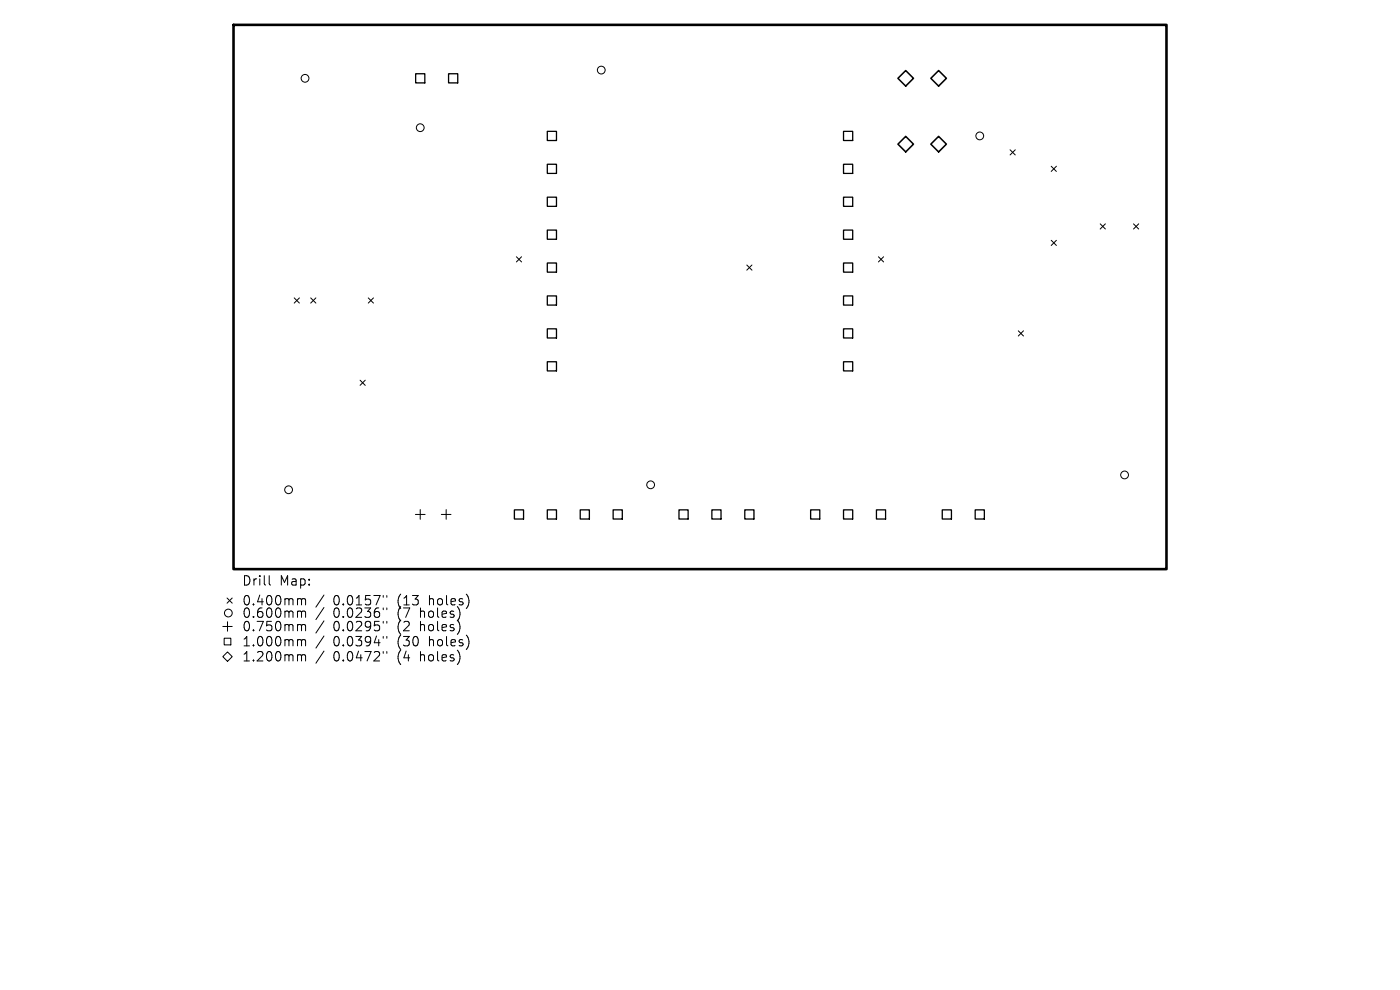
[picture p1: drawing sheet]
<svg xmlns="http://www.w3.org/2000/svg" width="297mm" height="210mm" viewBox="0 0 297 210" stroke-linecap="round" stroke-linejoin="round" font-family="sans-serif">
<defs><g id="words">
<g font-size="2.8">
<text x="51.3" y="124.5">Drill</text>
<text x="59.2" y="124.5">Map:</text>
<text x="51.3" y="128.7">0.400mm</text>
<text x="51.3" y="131.3">0.600mm</text>
<text x="70.5" y="128.7">0.0157&quot;</text>
<text x="70.5" y="131.3">0.0236&quot;</text>
<text x="84.1" y="128.7">(13</text>
<text x="84.1" y="131.3">(7</text>
<text x="89" y="131.3">holes)</text>
<text x="90.9" y="128.7">holes)</text>
<text x="51.3" y="134.1">0.750mm</text>
<text x="51.3" y="137.3">1.000mm</text>
<text x="70.5" y="134.1">0.0295&quot;</text>
<text x="70.5" y="137.3">0.0394&quot;</text>
<text x="84.1" y="134.1">(2</text>
<text x="84.1" y="137.3">(30</text>
<text x="89" y="134.1">holes)</text>
<text x="90.9" y="137.3">holes)</text>
<text x="51.3" y="140.5">1.200mm</text>
<text x="70.5" y="140.5">0.0472&quot;</text>
<text x="84.1" y="140.5">(4</text>
<text x="89" y="140.5">holes)</text>
</g>
</g></defs>
<path d="M49.5 5.3h198v115.4h-198z" fill="none" stroke="#000" stroke-width=".55"/>
<g fill="none" stroke="#000" stroke-width=".21">
<path d="M214.3 31.8l1.1 1.1M215.4 31.8l-1.1 1.1M223 35.3l1.1 1.1M224.1 35.3l-1.1 1.1M109.5 54.5l1.1 1.1M110.6 54.5l-1.1 1.1M158.4 56.2l1.1 1.1M159.5 56.2l-1.1 1.1M186.4 54.5l1.1 1.1M187.5 54.5l-1.1 1.1M223 51l1.1 1.1M224.1 51l-1.1 1.1"/>
<path d="M233.4 47.5l1.1 1.1M234.5 47.5l-1.1 1.1M240.5 47.5l1.1 1.1M241.6 47.5l-1.1 1.1M62.4 63.2l1.1 1.1M63.5 63.2l-1.1 1.1M65.9 63.2l1.1 1.1M67 63.2l-1.1 1.1M78.1 63.2l1.1 1.1M79.2 63.2l-1.1 1.1M216 70.2l1.1 1.1M217.1 70.2l-1.1 1.1"/>
<path d="M76.4 80.7l1.1 1M77.5 80.7l-1.1 1M88.1 109.1h2.1M89.2 108.1v2.1M93.6 109.1h2.1M94.6 108.1v2.1M47.3 139.3l1-1 1 1-1 1zM47.3 132.9h2M47.6 135.4h1.4v1.4h-1.4zM48.2 126.9l1.1 1.1M48.3 131.9v2M49.3 126.9l-1.1 1.1"/>
<path d="M57.1 122.1v1.7l.3 .3M63.4 127l.5 .1 .1 .2M63.4 129.6h.3l.3 .3M63.4 132.5l.5 .1 .1 .2M63.4 135.7l.5 .1 .1 .2M63.4 138.9h.3l.3 .3M64 127.3l.3-.3 .4 .1 .1 1.2M64 127.3v1M64 129.9v1.1M64 132.8v1M64 136v1M64 139.2v1"/>
<path d="M64 129.9l.3-.3 .4 .1 .1 1.3M64 132.8l.3-.3 .4 .1 .1 1.2M64 136l.3-.3 .4 .1 .1 1.2M64 139.2l.3-.3 .4 .1 .1 1.2M68.7 126.2l-1.7 2.6M68.7 128.9l-1.7 2.5M68.7 131.7l-1.7 2.6M68.7 134.9l-1.7 2.6M68.7 138.1l-1.7 2.6M81.3 126.3v.4M81.3 129v.3M81.3 131.8v.4"/>
<path d="M81.3 135v.4M81.3 138.2v.4M82.1 126.3v.4M82.1 129v.3M82.1 131.8v.4M82.1 135v.4M82.1 138.2v.4M97.3 131.9l.3 1-.3 1.3M97.5 138.8l.1 .8-.3 1M97.6 130l-.3 1.3M99.2 126.4l.3 1-.3 1.3M99.2 135.1l.3 1-.3 1.3"/>
<circle cx="64.7" cy="16.6" r=".82"/>
<circle cx="127.6" cy="14.9" r=".82"/>
<circle cx="89.2" cy="27.1" r=".82"/>
<circle cx="207.9" cy="28.8" r=".82"/>
<circle cx="61.2" cy="103.9" r=".82"/>
<circle cx="138" cy="102.8" r=".82"/>
<circle cx="238.6" cy="100.8" r=".82"/>
<circle cx="48.4" cy="130" r=".82"/>
</g>
<g fill="none" stroke="#000" stroke-width=".27">
<path d="M88.2 15.6h1.9v2h-1.9zM95.2 15.6h1.9v2h-1.9zM116.1 27.9h2v1.9h-2zM116.1 34.8h2v2h-2zM178.9 27.9h2v1.9h-2zM178.9 34.8h2v2h-2zM116.1 41.8h2v2h-2zM116.1 48.8h2v2h-2zM116.1 55.8h2v1.9h-2zM178.9 41.8h2v2h-2zM178.9 48.8h2v2h-2zM178.9 55.8h2v1.9h-2z"/>
<path d="M116.1 62.8h2v1.9h-2zM116.1 69.8h2v1.9h-2zM116.1 76.7h2v2h-2zM178.9 62.8h2v1.9h-2zM178.9 69.8h2v1.9h-2zM178.9 76.7h2v2h-2zM109.1 108.2h2v1.9h-2zM116.1 108.2h2v1.9h-2zM123.1 108.2h1.9v1.9h-1.9zM130.1 108.2h1.9v1.9h-1.9zM144 108.2h2v1.9h-2zM151 108.2h2v1.9h-2z"/>
<path d="M158 108.2h1.9v1.9h-1.9zM172 108.2h1.9v1.9h-1.9zM178.9 108.2h2v1.9h-2zM185.9 108.2h2v1.9h-2zM199.9 108.2h1.9v1.9h-1.9zM206.9 108.2h1.9v1.9h-1.9z"/>
</g>
<path d="M190.5 16.6l1.6-1.6 1.7 1.6-1.7 1.7zM197.5 16.6l1.6-1.6 1.7 1.6-1.7 1.7zM190.5 30.6l1.6-1.7 1.7 1.7-1.7 1.6zM197.5 30.6l1.6-1.7 1.7 1.7-1.7 1.6z" fill="none" stroke="#000" stroke-width=".33"/>
<use href="#words"/>
</svg>
